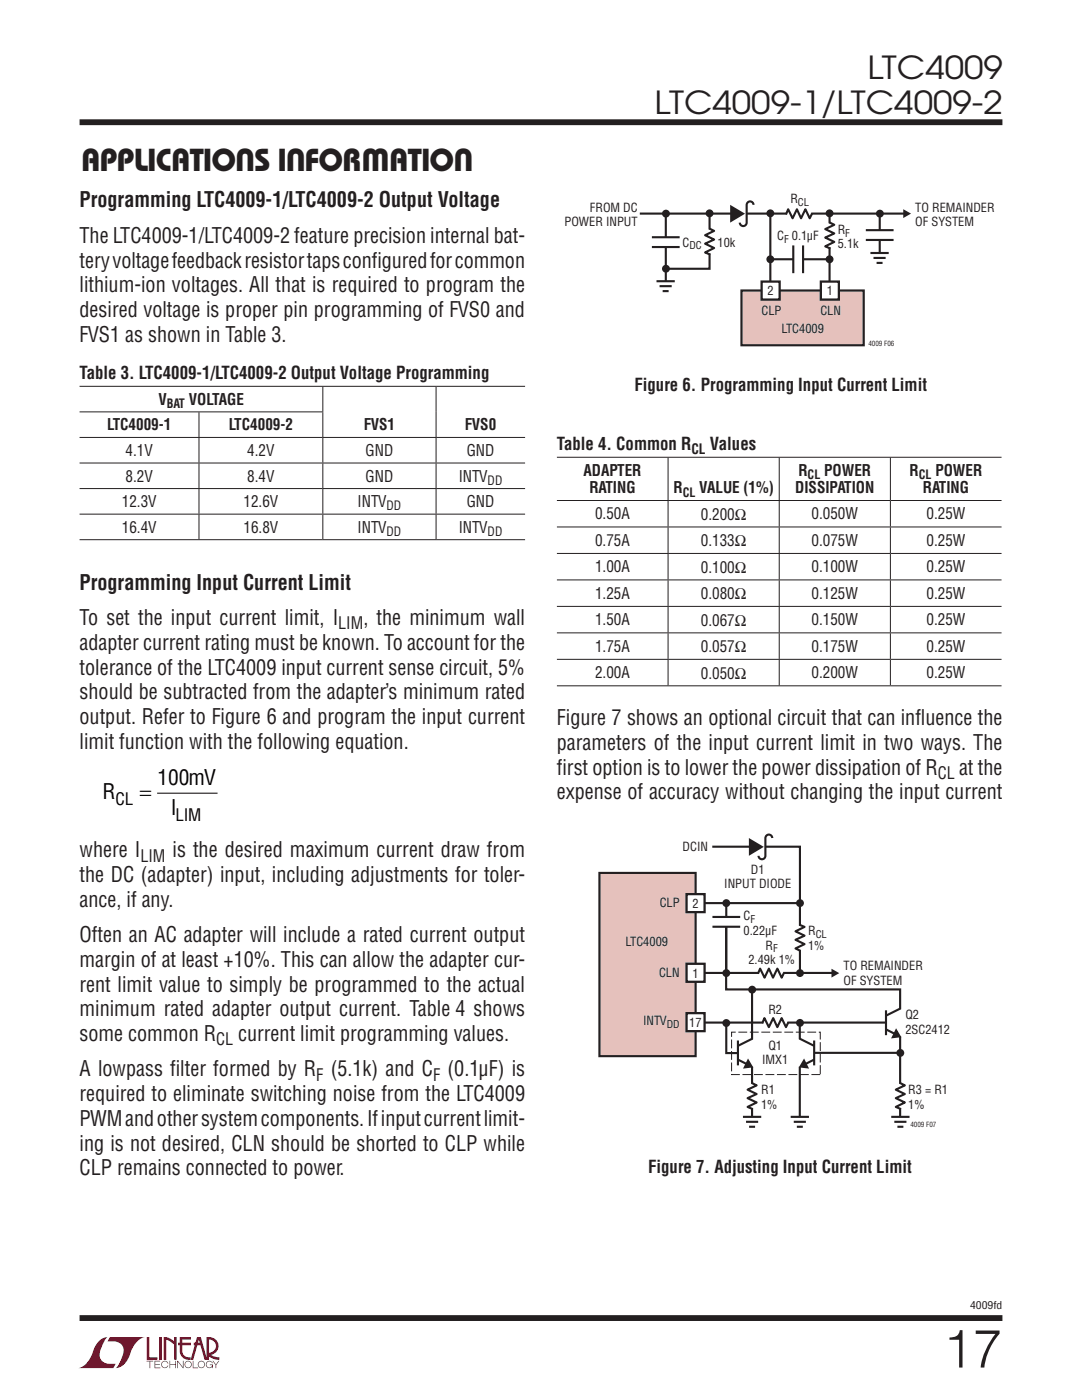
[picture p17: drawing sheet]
<svg xmlns="http://www.w3.org/2000/svg" width="216mm" height="279mm" viewBox="0 0 216 279" stroke-linecap="round" stroke-linejoin="round" font-family="sans-serif">
<defs><g id="words">
<g font-size="10.6" fill="#231f20">
<text x="188.2" y="272.9">1</text>
<text x="188.2" y="272.9">7</text>
</g>
<g font-size="6.3" fill="#231f20">
<text x="173.1" y="15.8">LTC4009</text>
<text x="130.6" y="22.8">LTC4009-1/LTC4009-2</text>
<text x="16.2" y="34.1">Applications Information</text>
</g>
<g font-size="4.2" fill="#231f20">
<text x="15.9" y="41.4">Programming LTC4009-1/LTC4009-2 Output Voltage</text>
<text x="15.9" y="48.5">The LTC4009-1/LTC4009-2 feature precision internal bat-</text>
<text x="15.9" y="53.4">tery voltage feedback resistor taps configured for common</text>
<text x="15.9" y="58.3">lithium-ion voltages. All that is required to program the</text>
<text x="15.9" y="63.3">desired voltage is proper pin programming of FVS0 and</text>
<text x="15.9" y="68.2">FVS1 as shown in Table 3.</text>
<text x="15.9" y="117.7">Programming Input Current Limit</text>
<text x="15.9" y="124.7">To set the input current limit, I</text>
<text x="72.5" y="124.7">, the minimum wall</text>
<text x="15.9" y="129.7">adapter current rating must be known. To account for the</text>
<text x="15.9" y="134.6">tolerance of the LTC4009 input current sense circuit, 5%</text>
<text x="15.9" y="139.6">should be subtracted from the adapter’s minimum rated</text>
<text x="15.9" y="144.5">output. Refer to Figure 6 and program the input current</text>
<text x="15.9" y="149.4">limit function with the following equation.</text>
<text x="111.1" y="144.7">Figure 7 shows an optional circuit that can influence the</text>
<text x="111.1" y="149.7">parameters of the input current limit in two ways. The</text>
<text x="111.1" y="154.6">first option is to lower the power dissipation of R</text>
<text x="191.4" y="154.6">at the</text>
<text x="111.1" y="159.5">expense of accuracy without changing the input current</text>
<text x="15.9" y="171.1">where I</text>
<text x="34.4" y="171.1">is the desired maximum current draw from</text>
<text x="15.9" y="176">the DC (adapter) input, including adjustments for toler-</text>
<text x="15.9" y="181">ance, if any.</text>
<text x="15.9" y="188">Often an AC adapter will include a rated current output</text>
<text x="15.9" y="193">margin of at least +10%. This can allow the adapter cur-</text>
<text x="15.9" y="197.9">rent limit value to simply be programmed to the actual</text>
<text x="15.9" y="202.8">minimum rated adapter output current. Table 4 shows</text>
<text x="15.9" y="207.8">some common R</text>
<text x="47.5" y="207.8">current limit programming values.</text>
<text x="15.9" y="214.8">A lowpass filter formed by R (5.1k) and C (0.1µF) is</text>
<text x="15.9" y="219.8">required to eliminate switching noise from the LTC4009</text>
<text x="15.9" y="224.7">PWM and other system components. If input current limit-</text>
<text x="15.9" y="229.7">ing is not desired, CLN should be shorted to CLP while</text>
<text x="15.9" y="234.6">CLP remains connected to power.</text>
</g>
<g font-size="4.2">
<text x="20.5" y="159.4">R</text>
<text x="27.9" y="159.4">=</text>
<text x="31.4" y="156.7">100mV</text>
<text x="34.1" y="162.6">I</text>
</g>
<g font-size="3.5" fill="#231f20">
<text x="15.9" y="75.7">Table 3. LTC4009-1/LTC4009-2 Output Voltage Programming</text>
<text x="126.6" y="78">Figure 6. Programming Input Current Limit</text>
<text x="111.1" y="89.8">Table 4. Common R</text>
<text x="141.6" y="89.8">Values</text>
<text x="129.3" y="234">Figure 7. Adjusting Input Current Limit</text>
</g>
<g font-size="3.4" fill="#231f20">
<text x="67.5" y="125.6">LIM</text>
<text x="187.1" y="155.4">CL</text>
<text x="28" y="171.9">LIM</text>
<text x="43.1" y="208.6">CL</text>
<text x="63.1" y="215.7">F</text>
<text x="86.4" y="215.7">F</text>
</g>
<g font-size="3.4">
<text x="23.1" y="160.6">CL</text>
<text x="35" y="163.8">LIM</text>
</g>
<g font-size="3.2" fill="#231f20">
<text x="31.6" y="80.8">V</text>
<text x="37.7" y="80.8">VOLTAGE</text>
<text x="21.4" y="85.9">LTC4009-1</text>
<text x="45.6" y="85.9">LTC4009-2</text>
<text x="72.6" y="85.9">FVS1</text>
<text x="92.8" y="85.9">FVS0</text>
<text x="25.1" y="91">4.1V</text>
<text x="49.3" y="91">4.2V</text>
<text x="73" y="91">GND</text>
<text x="93.1" y="91">GND</text>
<text x="116.4" y="94.9">ADAPTER</text>
<text x="159.3" y="94.9">R</text>
<text x="164.5" y="94.9">POWER</text>
<text x="181.5" y="94.9">R</text>
<text x="186.6" y="94.9">POWER</text>
<text x="24.3" y="101.2">12.3V</text>
<text x="25.1" y="96.1">8.2V</text>
<text x="48.6" y="101.2">12.6V</text>
<text x="49.3" y="96.1">8.4V</text>
<text x="71.4" y="101.2">INTV</text>
<text x="73" y="96.1">GND</text>
<text x="91.5" y="96.1">INTV</text>
<text x="93.1" y="101.2">GND</text>
<text x="117.6" y="98.5">RATING</text>
<text x="134.4" y="98.5">R</text>
<text x="139.5" y="98.5">VALUE (1%)</text>
<text x="158.7" y="98.5">DISSIPATION</text>
<text x="184.1" y="98.5">RATING</text>
<text x="24.3" y="106.3">16.4V</text>
<text x="48.6" y="106.3">16.8V</text>
<text x="71.4" y="106.3">INTV</text>
<text x="91.5" y="106.3">INTV</text>
<text x="118.7" y="103.7">0.50A</text>
<text x="139.8" y="103.8">0.200Ω</text>
<text x="161.9" y="103.7">0.050W</text>
<text x="184.9" y="103.7">0.25W</text>
<text x="118.7" y="108.9">0.75A</text>
<text x="139.8" y="109">0.133Ω</text>
<text x="161.9" y="108.9">0.075W</text>
<text x="184.9" y="108.9">0.25W</text>
<text x="118.7" y="114.2">1.00A</text>
<text x="118.7" y="119.5">1.25A</text>
<text x="139.8" y="114.3">0.100Ω</text>
<text x="139.8" y="119.6">0.080Ω</text>
<text x="161.9" y="114.2">0.100W</text>
<text x="161.9" y="119.5">0.125W</text>
<text x="184.9" y="114.2">0.25W</text>
<text x="184.9" y="119.5">0.25W</text>
<text x="118.7" y="124.8">1.50A</text>
<text x="139.8" y="124.9">0.067Ω</text>
<text x="161.9" y="124.8">0.150W</text>
<text x="184.9" y="124.8">0.25W</text>
<text x="118.7" y="130.1">1.75A</text>
<text x="139.8" y="130.2">0.057Ω</text>
<text x="161.9" y="130.1">0.175W</text>
<text x="184.9" y="130.1">0.25W</text>
<text x="118.7" y="135.4">2.00A</text>
<text x="139.8" y="135.5">0.050Ω</text>
<text x="161.9" y="135.4">0.200W</text>
<text x="184.9" y="135.4">0.25W</text>
</g>
<text font-size="2.8" fill="#231f20" x="138" y="90.6">CL</text>
<g font-size="2.5" fill="#231f20">
<text x="157.7" y="40.5">R</text>
<text x="112.6" y="45.1">POWER INPUT</text>
<text x="117.7" y="42.3">FROM DC</text>
<text x="155.1" y="47.9">C 0.1µF</text>
<text x="167.2" y="46.7">R</text>
<text x="182.6" y="42.3">TO REMAINDER</text>
<text x="182.6" y="45.1">OF SYSTEM</text>
<text x="136.2" y="49.3">C</text>
<text x="143.2" y="49.4">10k</text>
<text x="167.2" y="49.5">5.1k</text>
<text x="153.1" y="58.9">2</text>
<text x="165" y="58.9">1</text>
<text x="152" y="62.9">CLP</text>
<text x="163.7" y="62.9">CLN</text>
<text x="155.9" y="66.4">LTC4009</text>
<text x="33.3" y="81.4">BAT</text>
<text x="161.2" y="95.6">CL</text>
<text x="183.3" y="95.6">CL</text>
<text x="77.1" y="101.8">DD</text>
<text x="97.3" y="96.7">DD</text>
<text x="136.2" y="99.1">CL</text>
<text x="77.1" y="106.9">DD</text>
<text x="97.3" y="106.9">DD</text>
<text x="136.2" y="169.8">DCIN</text>
<text x="144.5" y="177.3">INPUT DIODE</text>
<text x="149.8" y="174.3">D1</text>
<text x="131.6" y="181.1">CLP</text>
<text x="138.2" y="181.2">2</text>
<text x="148.4" y="183.6">C</text>
<text x="124.8" y="188.8">LTC4009</text>
<text x="148.4" y="186.6">0.22µF</text>
<text x="152.8" y="189.5">R</text>
<text x="161.2" y="186.6">R</text>
<text x="161.2" y="189.5">1%</text>
<text x="131.5" y="195">CLN</text>
<text x="138.2" y="195.1">1</text>
<text x="149.3" y="192.3">2.49k 1%</text>
<text x="168.3" y="193.6">TO REMAINDER</text>
<text x="168.3" y="196.5">OF SYSTEM</text>
<text x="153.3" y="202.3">R2</text>
<text x="180.7" y="203.4">Q2</text>
<text x="128.3" y="204.5">INTV</text>
<text x="137.5" y="204.9">17</text>
<text x="153.3" y="209.5">Q1</text>
<text x="180.7" y="206.3">2SC2412</text>
<text x="152.1" y="212.3">IMX1</text>
<text x="151.9" y="218.4">R1</text>
<text x="151.9" y="221.3">1%</text>
<text x="181.2" y="218.3">R3 = R1</text>
<text x="181.2" y="221.3">1%</text>
</g>
<g font-size="2.1" fill="#231f20">
<text x="159.2" y="41">CL</text>
<text x="168.7" y="47.2">F</text>
<text x="137.6" y="49.8">DC</text>
<text x="156.5" y="48.4">F</text>
<text x="149.8" y="184.1">F</text>
<text x="154.3" y="190.1">F</text>
<text x="162.8" y="187.1">CL</text>
<text x="133" y="205.1">DD</text>
<text x="193.6" y="261.2">4009fd</text>
</g>
<g font-size="1.4" fill="#231f20">
<text x="173.3" y="69">4009 F06</text>
<text x="181.7" y="225">4009 F07</text>
</g>
</g></defs>
<g fill="#900126">
<path d="M29.3 266.8h.5v4.1h1.6v.5h-2.1z"/>
<path d="M20 267.4l1-.5h.5h-.1a6.2 6.2 0 0 0-1.5 4 2.58 2.58 0 0 0 3.2 1.3l-.5 .8h-7a4.9 4.9 0 0 0 3.1-3.8l.4-.7z"/>
<path d="M21.9 266.9h7a4.9 4.9 0 0 0-3.1 3.7 3.2 3.2 0 0 1-2.7 2.4h.1a6.2 6.2 0 0 0 1.4-4.1 2.58 2.58 0 0 0-3.1-1.2z"/>
<path d="M31.8 266.8h.5v4.6h-.5z"/>
<path d="M32.7 266.8l1 .2 1 .7v-.9h.5v4.6h-.5v-3.1l-1.5-.9v4h-.5z"/>
<path d="M29.2 271.6h1.4v.1h-.6v1.3h-.2v-1.3h-.6z"/>
<path d="M30.8 271.6h1.2v.1h-1v.5h.9v.2h-.9v.5h1v.1h-1.2z"/>
<path d="M33.8 271.6h.2v.6h1v-.6h.1v1.4h-.1v-.6h-1v.6h-.2z"/>
<path d="M35.4 271.6h.1l1 1.2v-1.2h.1v1.4l-1.1-1.2v1.2h-.1z"/>
<path d="M38.5 271.6h.1v1.3h.9v.1h-1z"/>
<path d="M42.4 271.6h.1l.6 .7 .5-.7h.2l-.7 .8v.6h-.1v-.6z"/>
<path d="M35.9 266.8h2.2v.5h-1.7v.7h1.7v.5h-1.7v1.1a1.32 1.32 0 0 0 1.6 1.3v.5l1.3-4.6h.8l1.1 4.1v-4.1a1.84 1.84 0 0 1 2.3 1.4 1.84 1.84 0 0 1-1.4 2.2l.7 .4 1 .1v.5l-1.2-.2-1.1-.6v-.6a1.34 1.34 0 0 0 1.6-1.2 1.34 1.34 0 0 0-1.4-1.5v4.1h-.9l-.8-2.9h-1.3v-.5h1.2l-.2-.7-1.1 4.1a2.06 2.06 0 0 1-2.7-1.3v-1.6h-.4v-.5h.4z"/>
<path d="M37 271.8a.72 .72 0 0 1 1.2 .1 .72 .72 0 0 1-.4 1.1 .72 .72 0 0 1-1-.7h.2a.59 .59 0 0 0 .8 .5 .59 .59 0 0 0 .2-.9 .59 .59 0 0 0-1 .2v.2h-.2z"/>
<path d="M39.7 271.8a.72 .72 0 0 1 1.1 .1 .72 .72 0 0 1-.4 1.1 .72 .72 0 0 1-.9-.7h.1a.59 .59 0 0 0 .8 .5 .59 .59 0 0 0 .2-.9 .59 .59 0 0 0-1 .2v.2h-.1z"/>
<path d="M41.3 271.8a.72 .72 0 0 1 1.2 .2h-.2a.59 .59 0 0 0-.9-.1 .59 .59 0 0 0 .1 .9 .59 .59 0 0 0 .9-.4h-.5v-.1h.6v.7h-.1v-.3a.73 .73 0 0 1-1.1 .2 .73 .73 0 0 1 0-1.1z"/>
<path d="M32.4 271.8a.71 .71 0 0 1 1.2 .3h-.1a.59 .59 0 0 0-.9-.3 .59 .59 0 0 0-.1 1 .59 .59 0 0 0 .9-.3h.2a.73 .73 0 0 1-1.1 .4 .73 .73 0 0 1-.1-1.1z"/>
</g>
<path d="M15.9 24.4h184.1M15.9 263h184.1" fill="none" stroke="#231f20" stroke-width="1.2" stroke-linecap="butt"/>
<g fill="none" stroke="#231f20" stroke-width=".2">
<path d="M15.9 77.1h88.9M64.4 77.2v4.9M87 77.2v10M15.9 82.2h48.6M15.9 87.3h88.9M15.9 92.4h88.9M15.9 97.5h88.9M39.7 82.3v4.9M39.7 87.4v4.9M39.7 92.5v4.9M39.7 97.6v4.9M64.4 82.3v4.9"/>
<path d="M64.4 87.4v4.9M64.4 92.5v4.9M64.4 97.6v4.9M87 87.4v4.9M87 92.5v4.9M87 97.6v4.9M111.1 99.9h88.7M111.1 91.3h88.7M133.3 91.3v8.5M133.3 100v5.1M155.5 91.3v8.5M155.5 100v5.1"/>
<path d="M177.7 91.3v8.5M177.7 100v5.1M15.9 102.6h88.9M15.9 107.7h88.9M39.7 102.7v4.9M64.4 102.7v4.9M87 102.7v4.9M111.1 105.2h88.7M111.1 110.5h88.7M111.1 115.7h88.7M133.3 105.3v5.1M133.3 110.5v5.1"/>
<path d="M133.3 115.8v5.1M155.5 105.3v5.1M155.5 110.5v5.1M155.5 115.8v5.1M177.7 105.3v5.1M177.7 110.5v5.1M177.7 115.8v5.1M111.1 121h88.7M111.1 126.3h88.7M111.1 131.6h88.7M111.1 136.9h88.7M133.3 121.1v5.1"/>
<path d="M133.3 126.4v5.1M133.3 131.7v5.1M155.5 121.1v5.1M155.5 126.4v5.1M155.5 131.7v5.1M177.7 121.1v5.1M177.7 126.4v5.1M177.7 131.7v5.1"/>
</g>
<path d="M31.4 158.3h12" fill="none" stroke="#000" stroke-width=".2"/>
<path d="M132.9 42.6v15.3M141.6 43v10.6h-8.8" fill="none" stroke="#231f20" stroke-width=".42"/>
<path d="M147.9 58h24.4v10.9h-24.4z" fill="#e5c1bc"/>
<g fill="none" stroke="#231f20" stroke-width=".42">
<path d="M127.7 42.6h53.1M130.1 49.3h5.5M130.1 47.3h5.5M131 56.1h3.6M131.6 57.1h2.4M132.2 58.1h1.2M147.9 58h24.4v10.9h-24.4zM153.7 43v15.3M154.1 51.7h11.1M158.3 49v5.5M160.2 49v5.5M162 42.6l-.4 1-.9-1.8-.9 1.8-.8-1.8-.8 1.8-.9-1.8-.5 1"/>
<path d="M165.5 44.4l1 .5-1.8 .8 1.8 .9-1.8 .8 1.8 .9-1.8 .9 1 .4M165.5 43v15.3"/>
</g>
<path d="M132.8 56.1v2.3M132.8 47.4v1.9M152 58h3.5M153.8 56.2v3.6M157 42.7h4.9M158.3 51.7h1.9M165.6 44.6v4.8" fill="none" stroke="#fff" stroke-width="1.1" stroke-linecap="butt"/>
<path d="M152 56.2h3.6v3.6h-3.6z" fill="#fff"/>
<path d="M152 56.2h3.6v3.6h-3.6z" fill="none" stroke="#231f20" stroke-width=".45"/>
<path d="M163.8 58h3.6M165.6 56.2v3.6" fill="none" stroke="#fff" stroke-width="1.1" stroke-linecap="butt"/>
<path d="M163.8 56.2h3.6v3.6h-3.6z" fill="#fff"/>
<path d="M163.8 56.2h3.6v3.6h-3.6z" fill="none" stroke="#231f20" stroke-width=".45"/>
<g fill="#231f20">
<circle cx="153.7" cy="42.6" r=".79"/>
<circle cx="141.6" cy="42.6" r=".79"/>
<circle cx="132.9" cy="53.6" r=".79"/>
<circle cx="132.9" cy="42.6" r=".79"/>
<circle cx="165.5" cy="42.6" r=".79"/>
<circle cx="153.7" cy="51.7" r=".79"/>
<circle cx="165.5" cy="51.7" r=".79"/>
</g>
<path d="M172.8 47.9h5.5M172.8 45.9h5.5M173.7 50.5h3.6M174.3 51.5h2.4M174.9 52.5h1.2M175.5 42.6v9.6" fill="none" stroke="#231f20" stroke-width=".42"/>
<path d="M175.5 50.5v2.2M175.5 45.9v2" fill="none" stroke="#fff" stroke-width="1.1" stroke-linecap="butt"/>
<circle cx="175.6" cy="42.6" r=".79" fill="#231f20"/>
<path d="M141.6 45.8v4.8M146.7 42.7h2.2" fill="none" stroke="#fff" stroke-width="1.1" stroke-linecap="butt"/>
<path d="M141.5 45.6l1 .5-1.8 .8 1.8 .9-1.8 .8 1.8 .9-1.8 .9 1 .4" fill="none" stroke="#231f20" stroke-width=".42"/>
<path d="M145.7 40.9l3 1.7-3 1.8z" fill="#231f20"/>
<path d="M150.4 40.9a.69 .69 0 0 0-.7-.7 .69 .69 0 0 0-.7 .7v3.5a.69 .69 0 0 1-.7 .7 .69 .69 0 0 1-.7-.7" fill="none" stroke="#231f20" stroke-width=".42"/>
<path d="M180.2 41.8l1.6 .8-1.6 .9z" fill="#231f20"/>
<path d="M142.1 169h17.5v25.1M144.9 185v12.5h34.7v26M144.9 180.6v13.3M150.1 197.6v25.4M144.9 204.6v5.6h3.6M159.6 204.6v19.4M162 210.1h17.6" fill="none" stroke="#231f20" stroke-width=".42"/>
<path d="M119.6 174.2h19.2v36.6h-19.2z" fill="#e5c1bc"/>
<path d="M119.6 174.2h19.2v36.6h-19.2zM138.2 180.2h21M138.2 194.2h28.4M142.2 183h5.5M142.2 185h5.5M156.5 194.1l-.5 1-.9-1.8-.9 1.8-.8-1.8-.8 1.8-.9-1.8-.5 1M159.5 184.6l1 .4-1.8 .9 1.8 .8-1.8 .9 1.8 .8-1.8 .9 1 .5M139.5 204.1h37.5" fill="none" stroke="#231f20" stroke-width=".42"/>
<path d="M138.8 178.5v3.5M137 180.2h3.6M144.9 183v1.9M151.4 194.2h4.9M159.6 184.8v4.8" fill="none" stroke="#fff" stroke-width="1.1" stroke-linecap="butt"/>
<path d="M137 178.4h3.6v3.6h-3.6z" fill="#fff"/>
<path d="M137 178.4h3.6v3.6h-3.6z" fill="none" stroke="#231f20" stroke-width=".45"/>
<path d="M137 194.2h3.6M138.8 192.4v3.5" fill="none" stroke="#fff" stroke-width="1.1" stroke-linecap="butt"/>
<path d="M137 192.3h3.6v3.6h-3.6z" fill="#fff"/>
<path d="M137 192.3h3.6v3.6h-3.6z" fill="none" stroke="#231f20" stroke-width=".45"/>
<g fill="#231f20">
<circle cx="144.9" cy="180.2" r=".79"/>
<circle cx="144.9" cy="194.2" r=".79"/>
<circle cx="144.9" cy="204.2" r=".79"/>
<circle cx="150.1" cy="197.5" r=".79"/>
<circle cx="159.6" cy="180.2" r=".79"/>
<circle cx="159.6" cy="194.2" r=".79"/>
<circle cx="159.6" cy="204.1" r=".79"/>
<circle cx="179.6" cy="210.1" r=".79"/>
</g>
<path d="M137 204h3.6M138.8 202.2v3.6" fill="none" stroke="#fff" stroke-width="1.1" stroke-linecap="butt"/>
<path d="M137 202.2h3.6v3.6h-3.6z" fill="#fff"/>
<path d="M137 202.2h3.6v3.6h-3.6z" fill="none" stroke="#231f20" stroke-width=".45"/>
<path d="M150.1 216.3v4.8M152.3 204.1h4.8M179.6 216.3v4.8M150.1 222.9v2.2M159.6 222.9v2.2M179.7 222.9v2.2" fill="none" stroke="#fff" stroke-width="1.1" stroke-linecap="butt"/>
<path d="M150 216.1l1 .5-1.8 .9 1.8 .8-1.8 .9 1.8 .8-1.8 .9 1 .4M157.3 204l-.5 1-.8-1.8-.9 1.8-.8-1.8-.9 1.8-.9-1.8-.4 1M179.6 216.1l.9 .5-1.8 .9 1.8 .8-1.8 .9 1.8 .8-1.8 .9 1.1 .4M148.2 222.9h3.7M148.9 223.9h2.4M149.5 224.9h1.2M157.8 222.9h3.6M158.4 223.9h2.4M159 224.9h1.2M177.8 222.9h3.7M178.5 223.9h2.4M179.1 224.9h1.2" fill="none" stroke="#231f20" stroke-width=".42"/>
<path d="M165.9 193.3l1.6 .9-1.6 .9z" fill="#231f20"/>
<path d="M176.8 204.1h1.6M179.6 201.4v5.5" fill="none" stroke="#fff" stroke-width="1.1" stroke-linecap="butt"/>
<path d="M176.8 201.6v5M179.7 201.2l-2.9 1.5" fill="none" stroke="#231f20" stroke-width=".42"/>
<path d="M178.8 205.7l.7 1.1-1.3 .1z" fill="#231f20"/>
<path d="M178.8 205.7l.7 1.1-1.3 .1z" fill="none" stroke="#231f20" stroke-width=".49"/>
<path d="M147.2 207.7v4.9M150.2 207.3l-2.9 1.4M176.8 205.4l2.4 1.3" fill="none" stroke="#231f20" stroke-width=".42"/>
<path d="M147.2 210.1h1.7M150.1 207.4v5.5" fill="none" stroke="#fff" stroke-width="1.1" stroke-linecap="butt"/>
<path d="M149.3 211.7l.6 1.1-1.2 .2z" fill="#231f20"/>
<path d="M149.3 211.7l.6 1.1-1.2 .2z" fill="none" stroke="#231f20" stroke-width=".49"/>
<path d="M147.3 211.5l2.4 1.2M159.5 207.3l2.9 1.4M162.5 207.7v4.9" fill="none" stroke="#231f20" stroke-width=".42"/>
<path d="M159.6 207.4v5.5M160.8 210.1h1.7" fill="none" stroke="#fff" stroke-width="1.1" stroke-linecap="butt"/>
<path d="M160.4 211.7l.6 1.3-1.2-.2z" fill="#231f20"/>
<path d="M160.4 211.7l.6 1.3-1.2-.2z" fill="none" stroke="#231f20" stroke-width=".49"/>
<path d="M162.4 211.5l-2.4 1.2" fill="none" stroke="#231f20" stroke-width=".42"/>
<path d="M150.5 169h2.2" fill="none" stroke="#fff" stroke-width="1.1" stroke-linecap="butt"/>
<path d="M149.4 167.2l3 1.8-3 1.8z" fill="#231f20"/>
<path d="M154.1 167.2a.69 .69 0 0 0-.7-.6 .69 .69 0 0 0-.7 .7v3.5a.69 .69 0 0 1-.7 .7 .69 .69 0 0 1-.6-.7" fill="none" stroke="#231f20" stroke-width=".42"/>
<path d="M146 206h17.7v8.5h-17.7z" fill="none" stroke="#231f20" stroke-width=".2" stroke-dasharray="1.8 .5" stroke-linecap="butt"/>
<use href="#words"/>
</svg>
